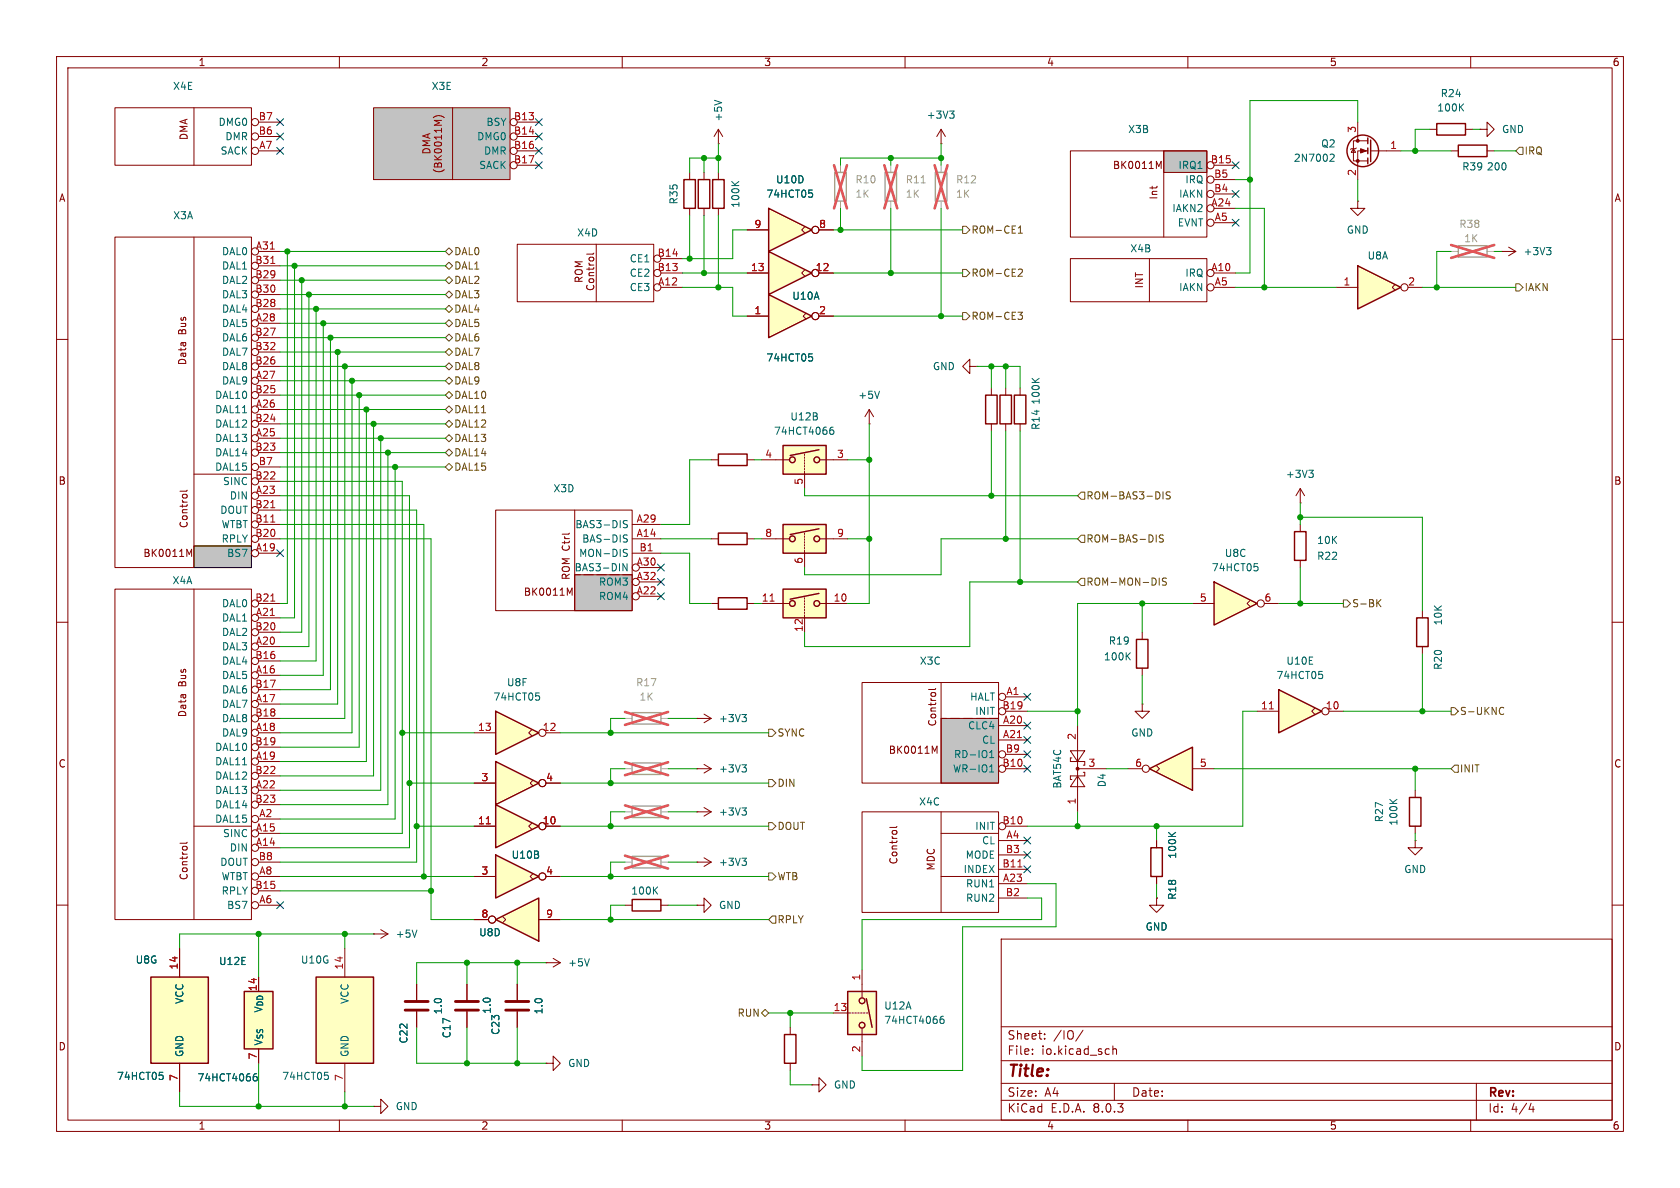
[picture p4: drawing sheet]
<svg xmlns="http://www.w3.org/2000/svg" width="297mm" height="210mm" viewBox="0 0 297 210" stroke-linecap="round" stroke-linejoin="round" font-family="sans-serif">
<defs><g id="words">
<text font-size="2.8" fill="#840000" x="178" y="190.9">Title:</text>
<g font-size="2.1" fill="#840000">
<text x="178" y="184">Sheet:</text>
<text x="186.2" y="184">/IO/</text>
<text x="178" y="186.7">File:</text>
<text x="184.1" y="186.7">io.kicad_sch</text>
<text x="178" y="196.9">KiCad</text>
<text x="178" y="194.1">Size:</text>
<text x="184.7" y="194.1">A4</text>
<text x="185.7" y="196.9">E.D.A.</text>
<text x="193.3" y="196.9">8.0.3</text>
<text x="200" y="194.1">Date:</text>
<text x="263" y="194.3">Rev:</text>
<text x="263" y="196.9">Id:</text>
<text x="267.1" y="196.9">4/4</text>
</g>
<g font-size="1.8" fill="#840000">
<text x="35" y="11.9">1</text>
<text x="85" y="11.9">2</text>
<text x="135" y="11.9">3</text>
<text x="185" y="11.9">4</text>
<text x="235" y="11.9">5</text>
<text x="285" y="11.9">6</text>
<text x="33.4" y="24.9" transform="rotate(-90 33.4 24.9)">DMA</text>
<text x="10.3" y="35.9">A</text>
<text x="196.6" y="30.1">BK0011M</text>
<text x="204.8" y="35.4" transform="rotate(-90 204.8 35.4)">Int</text>
<text x="285.3" y="35.9">A</text>
<text x="202.3" y="51.1" transform="rotate(-90 202.3 51.1)">INT</text>
<text x="33.1" y="59.2" transform="rotate(-90 33.1 59.2)">Bus</text>
<text x="33.1" y="64.7" transform="rotate(-90 33.1 64.7)">Data</text>
<text x="10.3" y="85.9">B</text>
<text x="285.3" y="85.9">B</text>
<text x="33.4" y="93.5" transform="rotate(-90 33.4 93.5)">Control</text>
<text x="25.2" y="98.7">BK0011M</text>
<text x="92.5" y="105.5">BK0011M</text>
<text x="100.9" y="102.6" transform="rotate(-90 100.9 102.6)">ROM Ctrl</text>
<text x="33.1" y="121.4" transform="rotate(-90 33.1 121.4)">Bus</text>
<text x="33.1" y="126.9" transform="rotate(-90 33.1 126.9)">Data</text>
<text x="165.7" y="128.5" transform="rotate(-90 165.7 128.5)">Control</text>
<text x="10.3" y="135.9">C</text>
<text x="157" y="133.5">BK0011M</text>
<text x="285.3" y="135.9">C</text>
<text x="33.4" y="155.7" transform="rotate(-90 33.4 155.7)">Control</text>
<text x="158.9" y="152.9" transform="rotate(-90 158.9 152.9)">Control</text>
<text x="165.5" y="154" transform="rotate(-90 165.5 154)">MDC</text>
<text x="10.3" y="185.9">D</text>
<text x="285.3" y="185.9">D</text>
<text x="35" y="199.9">1</text>
<text x="85" y="199.9">2</text>
<text x="135" y="199.9">3</text>
<text x="185" y="199.9">4</text>
<text x="235" y="199.9">5</text>
<text x="285" y="199.9">6</text>
</g>
<g font-size="1.8" fill="#006464">
<text x="30.5" y="16.1">X4E</text>
<text x="76.2" y="16.1">X3E</text>
<text x="254.6" y="17.4">R24</text>
<text x="38.5" y="22.5">DMG0</text>
<text x="85.9" y="22.5">BSY</text>
<text x="127.9" y="21.6" transform="rotate(-90 127.9 21.6)">+5V</text>
<text x="163.7" y="21.2">+3V3</text>
<text x="199.3" y="23.7">X3B</text>
<text x="254" y="19.9">100K</text>
<text x="265.4" y="23.7">GND</text>
<text x="38.9" y="27.5">SACK</text>
<text x="39.7" y="25">DMR</text>
<text x="84.3" y="25">DMG0</text>
<text x="85.5" y="27.5">DMR</text>
<text x="228.6" y="28.8">2N7002</text>
<text x="233.5" y="26.3">Q2</text>
<text x="84.6" y="30.1">SACK</text>
<text x="135.4" y="35.2">74HCT05</text>
<text x="137.1" y="32.6">U10D</text>
<text x="208.2" y="30.1">IRQ1</text>
<text x="208.4" y="35.2">IAKN</text>
<text x="209.4" y="32.6">IRQ</text>
<text x="258.4" y="30.3">R39</text>
<text x="262.8" y="30.3">200</text>
<text x="30.5" y="39">X3A</text>
<text x="120" y="36.2" transform="rotate(-90 120 36.2)">R35</text>
<text x="130.9" y="36.8" transform="rotate(-90 130.9 36.8)">100K</text>
<text x="207.1" y="37.7">IAKN2</text>
<text x="208.1" y="40.2">EVNT</text>
<text x="238" y="41.5">GND</text>
<text x="39.1" y="45.3">DAL0</text>
<text x="39.1" y="47.9">DAL1</text>
<text x="101.9" y="42">X4D</text>
<text x="111.2" y="46.6">CE1</text>
<text x="199.7" y="44.8">X4B</text>
<text x="241.7" y="46.1">U8A</text>
<text x="269.3" y="45.3">+3V3</text>
<text x="39.1" y="50.4">DAL2</text>
<text x="39.1" y="52.9">DAL3</text>
<text x="111.2" y="51.7">CE3</text>
<text x="111.2" y="49.1">CE2</text>
<text x="140" y="53.2">U10A</text>
<text x="208.4" y="51.7">IAKN</text>
<text x="209.4" y="49.1">IRQ</text>
<text x="39.1" y="58">DAL5</text>
<text x="39.1" y="55.5">DAL4</text>
<text x="39.1" y="65.6">DAL8</text>
<text x="39.1" y="60.6">DAL6</text>
<text x="39.1" y="63.1">DAL7</text>
<text x="135.4" y="64.1">74HCT05</text>
<text x="164.8" y="65.6">GND</text>
<text x="37.9" y="70.7">DAL10</text>
<text x="39.1" y="68.2">DAL9</text>
<text x="151.6" y="70.7">+5V</text>
<text x="184" y="71.6" transform="rotate(-90 184 71.6)">100K</text>
<text x="37.9" y="73.3">DAL11</text>
<text x="37.9" y="75.8">DAL12</text>
<text x="136.7" y="77.1">74HCT4066</text>
<text x="139.6" y="74.5">U12B</text>
<text x="184" y="76.1" transform="rotate(-90 184 76.1)">R14</text>
<text x="37.9" y="78.3">DAL13</text>
<text x="37.9" y="80.9">DAL14</text>
<text x="37.9" y="83.4">DAL15</text>
<text x="39.3" y="86">SINC</text>
<text x="40.5" y="88.5">DIN</text>
<text x="97.7" y="87.2">X3D</text>
<text x="227.2" y="84.7">+3V3</text>
<text x="38.8" y="91">DOUT</text>
<text x="39.1" y="93.6">WTBT</text>
<text x="101.6" y="93.6">BAS3-DIS</text>
<text x="39.1" y="96.1">RPLY</text>
<text x="40" y="98.7">BS7</text>
<text x="101.5" y="101.2">BAS3-DIN</text>
<text x="102.3" y="98.7">MON-DIS</text>
<text x="102.8" y="96.1">BAS-DIS</text>
<text x="214.1" y="101.2">74HCT05</text>
<text x="216.4" y="98.7">U8C</text>
<text x="232.7" y="99.2">R22</text>
<text x="232.7" y="96.4">10K</text>
<text x="30.4" y="103.5">X4A</text>
<text x="39.1" y="107.5">DAL0</text>
<text x="105.8" y="106.3">ROM4</text>
<text x="105.8" y="103.7">ROM3</text>
<text x="39.1" y="110.1">DAL1</text>
<text x="39.1" y="112.6">DAL2</text>
<text x="255.1" y="110.7" transform="rotate(-90 255.1 110.7)">10K</text>
<text x="39.1" y="115.2">DAL3</text>
<text x="39.1" y="117.7">DAL4</text>
<text x="162.5" y="117.7">X3C</text>
<text x="195.1" y="116.9">100K</text>
<text x="195.9" y="114.1">R19</text>
<text x="227.3" y="117.7">U10E</text>
<text x="255.1" y="118.5" transform="rotate(-90 255.1 118.5)">R20</text>
<text x="39.1" y="120.2">DAL5</text>
<text x="39.1" y="125.3">DAL7</text>
<text x="39.1" y="122.8">DAL6</text>
<text x="87.1" y="124.1">74HCT05</text>
<text x="89.5" y="121.5">U8F</text>
<text x="171.4" y="124.1">HALT</text>
<text x="225.6" y="120.2">74HCT05</text>
<text x="39.1" y="130.4">DAL9</text>
<text x="39.1" y="127.9">DAL8</text>
<text x="127" y="127.9">+3V3</text>
<text x="171" y="129.1">CLC4</text>
<text x="172.3" y="126.6">INIT</text>
<text x="173.5" y="131.7">CL</text>
<text x="199.9" y="130.4">GND</text>
<text x="37.9" y="135.5">DAL11</text>
<text x="37.9" y="132.9">DAL10</text>
<text x="127" y="136.8">+3V3</text>
<text x="168.4" y="136.8">WR-IO1</text>
<text x="168.6" y="134.2">RD-IO1</text>
<text x="37.9" y="140.6">DAL13</text>
<text x="37.9" y="138">DAL12</text>
<text x="37.9" y="143.1">DAL14</text>
<text x="162.4" y="142.6">X4C</text>
<text x="187.8" y="139.5" transform="rotate(-90 187.8 139.5)">BAT54C</text>
<text x="195.7" y="139.3" transform="rotate(-90 195.7 139.3)">D4</text>
<text x="37.9" y="145.6">DAL15</text>
<text x="39.3" y="148.2">SINC</text>
<text x="127" y="144.4">+3V3</text>
<text x="172.3" y="146.9">INIT</text>
<text x="173.5" y="149.5">CL</text>
<text x="244.7" y="145.5" transform="rotate(-90 244.7 145.5)">R27</text>
<text x="247.2" y="146.1" transform="rotate(-90 247.2 146.1)">100K</text>
<text x="38.8" y="153.3">DOUT</text>
<text x="39.1" y="155.8">WTBT</text>
<text x="40.5" y="150.7">DIN</text>
<text x="90.4" y="152">U10B</text>
<text x="127" y="153.3">+3V3</text>
<text x="170.3" y="154.5">INDEX</text>
<text x="170.6" y="152">MODE</text>
<text x="208.1" y="151.9" transform="rotate(-90 208.1 151.9)">100K</text>
<text x="248.2" y="154.5">GND</text>
<text x="39.1" y="158.3">RPLY</text>
<text x="40" y="160.9">BS7</text>
<text x="111.5" y="158.3">100K</text>
<text x="127" y="160.9">GND</text>
<text x="170.7" y="157.1">RUN1</text>
<text x="170.7" y="159.6">RUN2</text>
<text x="208.1" y="159.2" transform="rotate(-90 208.1 159.2)">R18</text>
<text x="69.9" y="166">+5V</text>
<text x="84.6" y="165.7">U8D</text>
<text x="202.4" y="164.7">GND</text>
<text x="23.9" y="170.5">U8G</text>
<text x="38.6" y="170.8">U12E</text>
<text x="53.1" y="170.5">U10G</text>
<text x="100.3" y="171">+5V</text>
<text x="32.6" y="177.6" transform="rotate(-90 32.6 177.6)">VCC</text>
<text x="61.8" y="177.6" transform="rotate(-90 61.8 177.6)">VCC</text>
<text x="78.3" y="179.4" transform="rotate(-90 78.3 179.4)">1.0</text>
<text x="87" y="179.3" transform="rotate(-90 87 179.3)">1.0</text>
<text x="96.1" y="179.4" transform="rotate(-90 96.1 179.4)">1.0</text>
<text x="156.2" y="178.7">U12A</text>
<text x="46.6" y="184.9" transform="rotate(-90 46.6 184.9)">V_{SS}V_{DD}</text>
<text x="72.2" y="184.6" transform="rotate(-90 72.2 184.6)">C22</text>
<text x="79.9" y="183.6" transform="rotate(-90 79.9 183.6)">C17</text>
<text x="88.5" y="183" transform="rotate(-90 88.5 183)">C23</text>
<text x="156.2" y="181.2">74HCT4066</text>
<text x="20.6" y="191.1">74HCT05</text>
<text x="32.6" y="186.9" transform="rotate(-90 32.6 186.9)">GND</text>
<text x="34.8" y="191.4">74HCT4066</text>
<text x="49.8" y="191.1">74HCT05</text>
<text x="61.8" y="186.9" transform="rotate(-90 61.8 186.9)">GND</text>
<text x="100.3" y="188.8">GND</text>
<text x="69.9" y="196.4">GND</text>
<text x="147.3" y="192.6">GND</text>
</g>
<g font-size="1.8" fill="#a90000">
<text x="45.6" y="23.9">B6</text>
<text x="45.6" y="21.3">B7</text>
<text x="90.8" y="21.3">B13</text>
<text x="90.8" y="23.9">B14</text>
<text x="239.8" y="23.6" transform="rotate(-90 239.8 23.6)">3</text>
<text x="45.7" y="26.4">A7</text>
<text x="90.8" y="26.4">B16</text>
<text x="90.8" y="29">B17</text>
<text x="214" y="29">B15</text>
<text x="245.7" y="26.4">1</text>
<text x="214.6" y="34">B4</text>
<text x="214.6" y="31.5">B5</text>
<text x="239.8" y="31.2" transform="rotate(-90 239.8 31.2)">2</text>
<text x="133.3" y="40.4">9</text>
<text x="144.7" y="40.4">8</text>
<text x="214" y="36.6">A24</text>
<text x="214.6" y="39.1">A5</text>
<text x="45" y="46.7">B31</text>
<text x="45.1" y="44.2">A31</text>
<text x="116.2" y="45.5">B14</text>
<text x="45" y="49.3">B29</text>
<text x="45" y="51.8">B30</text>
<text x="116.2" y="48">B13</text>
<text x="116.3" y="50.5">A12</text>
<text x="132.7" y="48">13</text>
<text x="144.1" y="48">12</text>
<text x="214" y="48">A10</text>
<text x="214.6" y="50.5">A5</text>
<text x="237.4" y="50.5">1</text>
<text x="248.8" y="50.5">2</text>
<text x="45" y="59.4">B27</text>
<text x="45" y="54.4">B28</text>
<text x="45.1" y="56.9">A28</text>
<text x="133.3" y="55.6">1</text>
<text x="144.7" y="55.6">2</text>
<text x="45" y="64.5">B26</text>
<text x="45" y="62">B32</text>
<text x="45" y="69.6">B25</text>
<text x="45.1" y="67.1">A27</text>
<text x="45" y="74.7">B24</text>
<text x="45.1" y="77.2">A25</text>
<text x="45.1" y="72.1">A26</text>
<text x="45" y="79.8">B23</text>
<text x="45.6" y="82.3">B7</text>
<text x="135.2" y="81">4</text>
<text x="147.9" y="81">3</text>
<text x="45" y="89.9">B21</text>
<text x="45" y="84.8">B22</text>
<text x="45.1" y="87.4">A23</text>
<text x="142" y="85.8" transform="rotate(-90 142 85.8)">5</text>
<text x="45" y="92.5">B11</text>
<text x="45" y="95">B20</text>
<text x="112.4" y="95">A14</text>
<text x="112.4" y="92.5">A29</text>
<text x="135.2" y="95">8</text>
<text x="147.9" y="95">9</text>
<text x="45.1" y="97.5">A19</text>
<text x="112.4" y="100.1">A30</text>
<text x="113" y="97.5">B1</text>
<text x="142" y="99.8" transform="rotate(-90 142 99.8)">6</text>
<text x="45" y="106.4">B21</text>
<text x="112.4" y="105.2">A22</text>
<text x="112.4" y="102.6">A32</text>
<text x="134.6" y="106.4">11</text>
<text x="147.3" y="106.4">10</text>
<text x="212" y="106.4">5</text>
<text x="223.4" y="106.4">6</text>
<text x="45" y="111.5">B20</text>
<text x="45.1" y="109">A21</text>
<text x="142" y="111.8" transform="rotate(-90 142 111.8)">12</text>
<text x="45" y="116.6">B16</text>
<text x="45.1" y="119.1">A16</text>
<text x="45.1" y="114">A20</text>
<text x="45" y="121.7">B17</text>
<text x="45.1" y="124.2">A17</text>
<text x="177.1" y="125.5">B19</text>
<text x="177.8" y="122.9">A1</text>
<text x="222.8" y="125.5">11</text>
<text x="234.3" y="125.5">10</text>
<text x="45" y="126.7">B18</text>
<text x="45" y="131.8">B19</text>
<text x="45.1" y="129.3">A18</text>
<text x="84.4" y="129.3">13</text>
<text x="95.8" y="129.3">12</text>
<text x="177.2" y="128">A20</text>
<text x="177.2" y="130.6">A21</text>
<text x="190.2" y="130.9" transform="rotate(-90 190.2 130.9)">2</text>
<text x="45" y="136.9">B22</text>
<text x="45.1" y="134.4">A19</text>
<text x="177.1" y="135.6">B10</text>
<text x="177.7" y="133.1">B9</text>
<text x="192.3" y="135.6">3</text>
<text x="200.6" y="135.6">6</text>
<text x="212" y="135.6">5</text>
<text x="45" y="142">B23</text>
<text x="45.1" y="139.4">A22</text>
<text x="85" y="138.2">3</text>
<text x="96.4" y="138.2">4</text>
<text x="190.2" y="142.3" transform="rotate(-90 190.2 142.3)">1</text>
<text x="45.1" y="149.6">A14</text>
<text x="45.1" y="147.1">A15</text>
<text x="45.7" y="144.5">A2</text>
<text x="84.4" y="145.8">11</text>
<text x="95.8" y="145.8">10</text>
<text x="177.1" y="145.8">B10</text>
<text x="177.8" y="148.3">A4</text>
<text x="45.6" y="152.1">B8</text>
<text x="45.7" y="154.7">A8</text>
<text x="85" y="154.7">3</text>
<text x="96.4" y="154.7">4</text>
<text x="177.1" y="153.4">B11</text>
<text x="177.2" y="156">A23</text>
<text x="177.7" y="150.9">B3</text>
<text x="45" y="157.2">B15</text>
<text x="45.7" y="159.8">A6</text>
<text x="177.7" y="158.5">B2</text>
<text x="85" y="162.3">8</text>
<text x="96.4" y="162.3">9</text>
<text x="31.5" y="171.5" transform="rotate(-90 31.5 171.5)">14</text>
<text x="60.7" y="171.5" transform="rotate(-90 60.7 171.5)">14</text>
<text x="152.1" y="173.4" transform="rotate(-90 152.1 173.4)">1</text>
<text x="45.5" y="175.3" transform="rotate(-90 45.5 175.3)">14</text>
<text x="147.3" y="178.8">13</text>
<text x="31.5" y="191.2" transform="rotate(-90 31.5 191.2)">7</text>
<text x="45.5" y="187.4" transform="rotate(-90 45.5 187.4)">7</text>
<text x="60.7" y="191.2" transform="rotate(-90 60.7 191.2)">7</text>
<text x="152.1" y="186.1" transform="rotate(-90 152.1 186.1)">2</text>
</g>
<g font-size="1.8" fill="#725600">
<text x="269.4" y="27.5">IRQ</text>
<text x="171.6" y="41.5">ROM-CE1</text>
<text x="80.2" y="47.9">DAL1</text>
<text x="80.2" y="45.3">DAL0</text>
<text x="80.2" y="52.9">DAL3</text>
<text x="80.2" y="50.4">DAL2</text>
<text x="171.6" y="49.1">ROM-CE2</text>
<text x="269.4" y="51.7">IAKN</text>
<text x="80.2" y="55.5">DAL4</text>
<text x="80.2" y="58">DAL5</text>
<text x="171.6" y="56.7">ROM-CE3</text>
<text x="80.2" y="60.6">DAL6</text>
<text x="80.2" y="65.6">DAL8</text>
<text x="80.2" y="63.1">DAL7</text>
<text x="80.2" y="68.2">DAL9</text>
<text x="80.2" y="70.7">DAL10</text>
<text x="80.2" y="73.3">DAL11</text>
<text x="80.2" y="75.8">DAL12</text>
<text x="80.2" y="78.3">DAL13</text>
<text x="80.2" y="83.4">DAL15</text>
<text x="80.2" y="80.9">DAL14</text>
<text x="192" y="88.5">ROM-BAS3-DIS</text>
<text x="192" y="96.1">ROM-BAS-DIS</text>
<text x="192" y="103.7">ROM-MON-DIS</text>
<text x="239" y="107.5">S-BK</text>
<text x="137.4" y="130.4">SYNC</text>
<text x="258" y="126.6">S-UKNC</text>
<text x="258" y="136.8">INIT</text>
<text x="137.4" y="139.3">DIN</text>
<text x="137.4" y="146.9">DOUT</text>
<text x="137.4" y="155.8">WTB</text>
<text x="137.4" y="163.4">RPLY</text>
<text x="130.3" y="179.9">RUN</text>
</g>
<g font-size="1.8" fill="#989898">
<text x="151.1" y="35.2">1K</text>
<text x="151.1" y="32.6">R10</text>
<text x="160" y="35.2">1K</text>
<text x="160" y="32.6">R11</text>
<text x="168.9" y="35.2">1K</text>
<text x="168.9" y="32.6">R12</text>
<text x="257.9" y="40.5">R38</text>
<text x="258.8" y="43">1K</text>
<text x="112.4" y="121.5">R17</text>
<text x="113" y="124.1">1K</text>
</g>
</g></defs>
<g fill="none" stroke="#840000" stroke-width=".18">
<path d="M10 10h277v190h-277zM12 12h273v186h-273zM60 10v2M110 10v2M160 10v2M210 10v2M260 10v2M10 60h2M285 60h2M10 110h2M285 110h2M10 160h2"/>
<path d="M285 160h2M177 166h108v32h-108zM60 198v2M110 198v2M160 198v2M177 194.5h108M177 191.5h108M177 187.5h108M177 181.5h108M182.5 186.3v.1M182.5 185.5v.1M184.7 183.6v.1"/>
<path d="M184.7 182.8v.1M191.5 182.1l-1.3 2M196.7 184.9v1.5M196.7 185.5l.3-.1 .3 .1 .1 .9M197 191.5v3M210 198v2M260 198v2M261 191.5v6.5M270.7 195l-.4 1.1h.9M271 195.6v1"/>
</g>
<path d="M26.7 172.7h10.1v15.3h-10.1z" fill="#ffffc2"/>
<path d="M26.7 172.7h10.1v15.3h-10.1z" fill="none" stroke="#840000" stroke-width=".25"/>
<path d="M31.7 167.6v5.1M31.7 188v5" fill="none" stroke="#840000" stroke-width=".18"/>
<path d="M28.2 189.6h.6M28.6 190l.2 .3v.3l-.2 .2" fill="none" stroke="#006464" stroke-width=".18"/>
<path d="M43.2 175.3h5.1v10.1h-5.1z" fill="#ffffc2"/>
<g fill="none" stroke="#840000" stroke-width=".25">
<path d="M241.8 24.4v1M241.8 26.2v1M241.8 27.9v1.1M242.3 24.8v3.8M254 21.8h5.1v2.1h-5.1zM43.2 175.3h5.1v10.1h-5.1zM138.7 182.9h2v5.1h-2z"/>
<circle cx="240.9" cy="26.7" r="2.79"/>
</g>
<g fill="none" stroke="#840000" stroke-width=".18">
<path d="M239.3 26.3l.3 .6h-.7zM239.8 26.2l-.2 .1h-.7l-.1 .1M240 21.6v3.3M241.8 26.7h-1.8v5.1M241.8 24.9h-2.5v3.5h2.5M242.3 26.7h5.3M252.7 22.9h1.3M259.1 22.9h1.2M261.6 22.9h1.3v-1.3l1.3 1.3-1.3 1.2v-1.2M261.6 22.9h.1M20.3 104.1h24.1v58.5h-24.1zM34.3 104.1v58.5"/>
<path d="M45.7 119.4h3.8M45.7 114.3h3.8M45.7 109.2h3.8M45.7 116.8h3.8M45.7 111.8h3.8M45.7 106.7h3.8M45.7 124.5h3.8M45.7 129.5h3.8M45.7 134.6h3.8M45.7 139.7h3.8M45.7 121.9h3.8M45.7 127h3.8"/>
<path d="M45.7 132.1h3.8M45.7 137.2h3.8M33.1 148.9l-.2 .2h-1.1M34.3 146.1h10.1M45.7 149.9h3.8M45.7 147.3h3.8M45.7 144.8h3.8M45.7 154.9h3.8M45.7 157.5h3.8M45.7 142.2h3.8M45.7 152.4h3.8M123.2 143.5h.1"/>
<path d="M123.2 143.5h2.5M124.5 142.7l1.2 .8M125.7 143.5l-1.2 .8M45.7 160h3.8M45.7 185.4v2.6M139.7 181.6v1.3M139.7 188v1.2M143.5 191.8h1.3v-1.3l1.2 1.3-1.2 1.2v-1.2M143.5 191.8h.1"/>
<circle cx="45.1" cy="116.8" r=".63"/>
<circle cx="45.1" cy="109.2" r=".63"/>
<circle cx="45.1" cy="119.4" r=".63"/>
<circle cx="45.1" cy="111.8" r=".63"/>
<circle cx="45.1" cy="114.3" r=".63"/>
<circle cx="45.1" cy="106.7" r=".63"/>
<circle cx="45.1" cy="124.5" r=".63"/>
<circle cx="45.1" cy="121.9" r=".63"/>
<circle cx="45.1" cy="127" r=".63"/>
<circle cx="45.1" cy="139.7" r=".63"/>
<circle cx="45.1" cy="129.5" r=".63"/>
<circle cx="45.1" cy="137.2" r=".63"/>
<circle cx="45.1" cy="134.6" r=".63"/>
<circle cx="45.1" cy="132.1" r=".63"/>
<circle cx="45.1" cy="152.4" r=".63"/>
<circle cx="45.1" cy="157.5" r=".63"/>
<circle cx="45.1" cy="142.2" r=".63"/>
<circle cx="45.1" cy="149.9" r=".63"/>
<circle cx="45.1" cy="144.8" r=".63"/>
<circle cx="45.1" cy="154.9" r=".63"/>
<circle cx="45.1" cy="147.3" r=".63"/>
<circle cx="45.1" cy="160" r=".63"/>
</g>
<path d="M258.2 18.9l.5 .7M258.7 18.4l-.7 .7M235.3 27.2l.4 .1 .2 .3-.8 .9h.8M131.2 142.8h.7l-.4 .5M131.7 143.3l.2 .2v.3l-.2 .3M44.9 190.4l.4-.1 .2 .2-.1 .5h-.5M45.4 189.8l-.4 .1-.2 .2" fill="none" stroke="#006464" stroke-width=".18"/>
<g fill="#840000" stroke="#840000" stroke-width=".18">
<path d="M240.5 26.3l1.1 .4-1.1 .4z"/>
<circle cx="240" cy="28.4" r=".25"/>
<circle cx="240" cy="24.9" r=".25"/>
</g>
<path d="M47.9 106.3h.7" fill="none" stroke="#a90000" stroke-width=".18"/>
<path d="M87.6 162.6l7.6-3.8v7.6z" fill="#ffffc2"/>
<path d="M87.6 162.6l7.6-3.8v7.6z" fill="none" stroke="#840000" stroke-width=".25"/>
<g fill="none" stroke="#840000" stroke-width=".18">
<path d="M83.8 162.6h2.6M88.9 162.1l.5 .5-.5 .5M95.2 162.6h3.9"/>
<circle cx="87" cy="162.6" r=".63"/>
</g>
<path d="M87.6 151.1l7.6 3.8-7.6 3.9z" fill="#ffffc2"/>
<path d="M87.6 151.1l7.6 3.8-7.6 3.9z" fill="none" stroke="#840000" stroke-width=".25"/>
<g fill="none" stroke="#840000" stroke-width=".18">
<path d="M83.8 154.9h3.8M94.2 154.4l-.5 .5 .5 .5M96.5 154.9h2.6"/>
<circle cx="95.9" cy="154.9" r=".63"/>
</g>
<path d="M101.6 101.6h10.2v6.4h-10.2z" fill="#c2c2c2"/>
<g fill="none" stroke="#840000" stroke-width=".18">
<path d="M256.5 26.7h1.3M262.9 26.7h1.3M91.4 43.2h24.2v10.1h-24.2zM101.7 47.9a.81 .81 0 0 1 1.2 .1 .43 .43 0 0 1-.4 .5h-.4a.42 .42 0 0 1-.4-.2 .42 .42 0 0 1 0-.4zM102.3 49.7v-.6l-.2-.1-.3 .1-.1 .6h1.2M102.9 49l-.6 .4M102.9 46.3h-1.2l.9 .4-.9 .4h1.2M103.8 50.4a.6 .6 0 0 0 .5 .9 .6 .6 0 0 0 .7-.6l-.1-.3M104.1 46.5l.3 .4M104.1 47.3v.5M104.1 48.7h.9M104.1 46.9h.9"/>
<path d="M104.2 45.6l.5-.1 .2 .1 .1 .3-.3 .2h-.3l-.3-.2zM104.3 49.3h.6l.1 .2-.1 .3-.2 .1h-.4l-.2-.2zM105 47.3l-.2 .3h-1.1M105 48.2h-.8l-.1 .4 .2 .1M105 44.7l-.2 .2h-1.1M105.4 43.2v10.1M116.8 50.8h3.8M116.8 48.3h3.8M116.8 45.7h3.8M87.6 90.2h24.2v17.8h-24.2zM101.6 90.2v17.8M111.8 95.3h5"/>
<path d="M111.8 92.7h5M111.8 97.8h5M100.7 104.9l.4-.9v1.2M101.6 101.6h10.2v6.4h-10.2zM113 105.4h3.8M113 100.3h3.8M113 102.9h3.8M123.2 127h.1M123.2 127h2.5M124.5 126.2l1.2 .8M125.7 127l-1.2 .8"/>
<circle cx="116.2" cy="45.7" r=".63"/>
<circle cx="116.2" cy="50.8" r=".63"/>
<circle cx="116.2" cy="48.3" r=".63"/>
<circle cx="112.4" cy="102.9" r=".63"/>
<circle cx="112.4" cy="105.4" r=".63"/>
<circle cx="112.4" cy="100.3" r=".63"/>
</g>
<path d="M111.8 101.6h-10.2" fill="none" stroke="#840000" stroke-width=".18" stroke-dasharray="1.7 .6"/>
<path d="M110.1 99.6l.7 1.3v-1.3M110.2 92.4l.7 .5-.2 .4-.5-.1M110.4 95.2l.4 .1 .1 .3-.2 .2h-.3M110.4 97.7l.4 .1 .1 .3-.2 .3h-.3M110.4 94.6h.5M110.4 97.1l.5 .1M110.9 92.1l-.5-.1-.2 .3M131.2 126.3h.7l-.4 .5M131.7 126.8l.2 .2v.3l-.2 .3" fill="none" stroke="#006464" stroke-width=".18"/>
<path d="M111.8 126h5v2h-5z" fill="none" stroke="#a1a1a1" stroke-width=".25"/>
<path d="M110.5 127h1.3M116.8 127h1.3" fill="none" stroke="#a1a1a1" stroke-width=".18"/>
<path d="M110.5 125.9l7.6 2.2M118.1 125.9l-7.6 2.2" fill="none" stroke="#e65255" stroke-width=".46"/>
<path d="M257.8 25.7h5.1v2h-5.1z" fill="none" stroke="#840000" stroke-width=".25"/>
<path d="M205.7 26.7h7.7v3.8h-7.7z" fill="#c2c2c2"/>
<g fill="none" stroke="#840000" stroke-width=".18">
<path d="M121.9 30.5v1.3M121.9 36.8v1.3M124.5 30.5v1.3M124.5 36.8v1.3M189.2 26.7h24.2v15.2h-24.2zM204.9 29.4l.4-.9v1.3M205.7 26.7h7.7v3.8h-7.7zM205.7 26.7v15.2M214.6 36.8h3.8M214.6 39.4h3.8M214.6 29.2h3.8M214.6 34.3h3.8"/>
<path d="M214.6 31.8h3.8M189.2 45.7h24.2v7.6h-24.2zM203.2 45.7v7.6M214.6 48.3h3.8M214.6 50.8h3.8M91.4 174v2.8M91.4 178.8v2.8M96.5 170.2h.1M96.5 170.2h2.6M97.8 169.4l1.3 .8M99.1 170.2l-1.3 .7M110.5 160h1.3"/>
<path d="M116.8 160h1.3M123.2 160h1.3v-1.2l1.2 1.2-1.2 1.3v-1.3M123.2 160h.1M96.5 188h1.3v-1.3l1.3 1.3-1.3 1.2v-1.2M96.5 188h.1"/>
<circle cx="214" cy="29.2" r=".63"/>
<circle cx="214" cy="34.3" r=".63"/>
<circle cx="214" cy="31.7" r=".63"/>
<circle cx="214" cy="36.8" r=".63"/>
<circle cx="214" cy="39.4" r=".63"/>
<circle cx="214" cy="50.8" r=".63"/>
<circle cx="214" cy="48.3" r=".63"/>
</g>
<path d="M120.9 31.8h2v5h-2zM123.4 31.8h2.1v5h-2.1zM111.8 159h5v2h-5z" fill="none" stroke="#840000" stroke-width=".25"/>
<path d="M89.4 177h4.1M89.4 178.6h4.1" fill="none" stroke="#840000" stroke-width=".51"/>
<path d="M115.7 157.3l.6 .8M116.3 156.8l-.8 .7M104.2 169.5l-.4 1.3" fill="none" stroke="#006464" stroke-width=".18"/>
<path d="M111.8 142.5h5v2h-5z" fill="none" stroke="#a1a1a1" stroke-width=".25"/>
<path d="M110.5 143.5h1.3M116.8 143.5h1.3" fill="none" stroke="#a1a1a1" stroke-width=".18"/>
<path d="M110.5 142.4l7.6 2.3M118.1 142.4l-7.6 2.3" fill="none" stroke="#e65255" stroke-width=".46"/>
<path d="M87.6 142.2l7.6 3.9-7.6 3.8z" fill="#ffffc2"/>
<path d="M87.6 142.2l7.6 3.9-7.6 3.8z" fill="none" stroke="#840000" stroke-width=".25"/>
<g fill="none" stroke="#840000" stroke-width=".18">
<path d="M20.3 19.1h24.1v10.1h-24.1zM34.3 19.1v10.1M45.7 26.7h3.8M45.7 24.1h3.8M45.7 21.6h3.8M83.8 146.1h3.8M94 145.5l-.5 .6 .5 .5M96.5 146.1h2.6"/>
<circle cx="45.1" cy="21.6" r=".63"/>
<circle cx="45.1" cy="26.7" r=".63"/>
<circle cx="45.1" cy="24.1" r=".63"/>
<circle cx="95.9" cy="146" r=".63"/>
</g>
<path d="M86 145.6h.7" fill="none" stroke="#a90000" stroke-width=".18"/>
<path d="M87.6 134.6l7.6 3.8-7.6 3.8z" fill="#ffffc2"/>
<path d="M87.6 134.6l7.6 3.8-7.6 3.8z" fill="none" stroke="#840000" stroke-width=".25"/>
<g fill="none" stroke="#840000" stroke-width=".18">
<path d="M83.8 138.4h3.8M94.2 137.9l-.5 .5 .5 .5M96.5 138.4h2.6"/>
<circle cx="95.9" cy="138.4" r=".63"/>
</g>
<path d="M87.6 125.7l7.6 3.8-7.6 3.9z" fill="#ffffc2"/>
<path d="M87.6 125.7l7.6 3.8-7.6 3.9z" fill="none" stroke="#840000" stroke-width=".25"/>
<g fill="none" stroke="#840000" stroke-width=".18">
<path d="M127 25.4h.1M127 22.9l-.8 1.2M127 22.9v2.5M127 22.9l.8 1.2M83.8 129.5h3.8M94 129l-.5 .5 .5 .5M96.5 129.5h2.6"/>
<circle cx="95.9" cy="129.5" r=".63"/>
</g>
<path d="M126.3 17.7l1.3 .5M94.7 122.5h.6M95.2 123l.2 .2v.3l-.2 .3" fill="none" stroke="#006464" stroke-width=".18"/>
<path d="M138.4 92.7h7.6v5.1h-7.6z" fill="#ffffc2"/>
<g fill="none" stroke="#840000" stroke-width=".25">
<path d="M138.4 92.7h7.6v5.1h-7.6zM144.8 93.5l-5.1 1"/>
<circle cx="140.1" cy="95.3" r=".51"/>
<circle cx="144.4" cy="95.3" r=".51"/>
</g>
<path d="M134.6 95.3h4.8M142.2 94.2v.3M142.2 94.7v.3M142.2 95.3v.2M142.2 95.8v.2M142.2 96.3v.2M142.2 96.8v.2M142.2 97.3v3M145 95.3h4.9" fill="none" stroke="#840000" stroke-width=".18"/>
<path d="M66 19.1h24.2v12.7h-24.2z" fill="#c2c2c2"/>
<g fill="none" stroke="#840000" stroke-width=".18">
<path d="M66 19.1h24.2v12.7h-24.2zM80 19.1v12.7M74.9 26.4a.66 .66 0 0 1 .8-.1 .66 .66 0 0 1 .3 .7h-1.3zM75.6 23.7v.6M76 24.9h-1.3l.9 .4-.9 .4h1.3M76 23.6l-1.3 .4 1.3 .5M76.6 30a1.46 1.46 0 0 0 1.9 0M76.6 20.8a1.46 1.46 0 0 1 1.9 0M76.8 28.2h1.3M76.8 27.5l.7 .7M76.8 26.5a.75 .75 0 0 1 1.3 .2 .72 .72 0 0 1-1.3-.1zM76.9 28.9l.2-.1 .3 .3 .2-.3h.3l.2 .7h-1.3z"/>
<path d="M76.9 25.2a.69 .69 0 0 1 1.2 .3 .72 .72 0 0 1-1.3-.1zM77.4 29.1v.4M78.1 22.7v.7M78.1 23.9v.7M78.1 27.5l-.8 .6M78.1 24.3h-1.3l.3 .3M78.1 23h-1.3l.3 .4M78.1 21.3h-1.3l.9 .4-.9 .4h1.3M91.4 21.6h3.8M91.4 24.1h3.8M91.4 26.7h3.8M91.4 29.2h3.8"/>
<path d="M265.4 44.5h.1M265.4 44.5h2.6M266.7 43.7l1.3 .8M268 44.5l-1.3 .7M189.2 132.7h2.6l-1.3 1.9zM189.5 134h-.3v.6h2.6v.7h-.3M190.5 137.2l1.3 1.9h-2.6zM190.5 128.3v15.2M190.5 135.9h5.1M191.5 136.5h.3v.7h-2.6v.6h.3M152.4 143.5h24.1v17.8h-24.1zM158.6 146.1l-.2 .2h-1.1"/>
<path d="M166.4 143.5v17.8M166.4 154.9h10.1M166.4 147.3h10.1M176.5 156.2h5.1M176.5 148.6h5.1M176.5 153.7h5.1M176.5 158.8h5.1M176.5 151.1h5.1M177.8 146.1h3.8"/>
<circle cx="90.8" cy="26.7" r=".63"/>
<circle cx="90.8" cy="29.2" r=".63"/>
<circle cx="90.8" cy="21.6" r=".63"/>
<circle cx="90.8" cy="24.1" r=".63"/>
<circle cx="177.2" cy="146" r=".63"/>
</g>
<path d="M257.8 43.4h5.1v2.1h-5.1z" fill="none" stroke="#a1a1a1" stroke-width=".25"/>
<path d="M256.5 44.5h1.3M262.9 44.5h1.3" fill="none" stroke="#a1a1a1" stroke-width=".18"/>
<path d="M256.5 43.3l7.7 2.3M264.2 43.3l-7.7 2.3" fill="none" stroke="#e65255" stroke-width=".46"/>
<path d="M273.4 43.8h.8l-.4 .4M273.9 44.2l.3 .3v.3l-.3 .2" fill="none" stroke="#006464" stroke-width=".18"/>
<circle cx="190.5" cy="135.9" r=".25" fill="#840000" stroke="#840000" stroke-width=".18"/>
<path d="M179.9 153.3h.8" fill="none" stroke="#a90000" stroke-width=".18"/>
<path d="M166.4 127h10.1v11.4h-10.1z" fill="#c2c2c2"/>
<g fill="none" stroke="#840000" stroke-width=".18">
<path d="M152.4 120.7h24.1v17.7h-24.1zM165.2 132.8l.5-.9v1.3M165.4 121.7l-.2 .2h-1M166.4 127h10.1v11.4h-10.1zM166.4 120.7v17.7M176.5 128.3h5.1M176.5 130.8h5.1M177.8 123.2h3.8M177.8 135.9h3.8M177.8 125.7h3.8M177.8 133.4h3.8"/>
<circle cx="177.2" cy="125.7" r=".63"/>
<circle cx="177.2" cy="123.2" r=".63"/>
<circle cx="177.2" cy="133.3" r=".63"/>
<circle cx="177.2" cy="135.9" r=".63"/>
</g>
<path d="M176.5 127h-10.1" fill="none" stroke="#840000" stroke-width=".18" stroke-dasharray="1.7 .6"/>
<path d="M175 136.5h.7M175 133l.3-.3v1.2M175 135.6l.3-.4v1.3M175 133.9h.7" fill="none" stroke="#006464" stroke-width=".18"/>
<path d="M149.9 175.3h5v7.6h-5z" fill="#ffffc2"/>
<g fill="none" stroke="#840000" stroke-width=".25">
<path d="M179.3 69.9h2.1v5h-2.1zM149.9 175.3h5v7.6h-5zM153.2 176.5l1 5.1"/>
<circle cx="152.4" cy="176.9" r=".51"/>
<circle cx="152.4" cy="181.2" r=".51"/>
</g>
<path d="M180.3 68.6v1.3M180.3 74.9v1.3M147.3 179.1h3.1M150.6 179.1h.3M151.1 179.1h.3M151.6 179.1h.3M152.1 179.1h.3M152.4 171.5v4.8M152.7 179.1h.2M153.2 179.1h.2M152.4 181.9v4.8" fill="none" stroke="#840000" stroke-width=".18"/>
<path d="M182.4 66.9l.8 .7M183.7 66.9l-.7 .5M166.8 179.6l-.4 .1-.2 .3M166.3 180.2l.4-.1 .2 .3-.1 .5h-.5" fill="none" stroke="#006464" stroke-width=".18"/>
<path d="M34.3 96.5h10.1v3.8h-10.1z" fill="#c2c2c2"/>
<g fill="none" stroke="#840000" stroke-width=".18">
<path d="M20.3 41.9h24.1v58.4h-24.1zM34.3 41.9v58.4M45.7 57.2h3.8M45.7 44.5h3.8M45.7 59.7h3.8M45.7 54.6h3.8M45.7 49.5h3.8M45.7 52.1h3.8M45.7 47h3.8M45.7 77.5h3.8M45.7 72.4h3.8M45.7 67.3h3.8"/>
<path d="M45.7 74.9h3.8M45.7 69.9h3.8M45.7 64.8h3.8M45.7 62.2h3.8M153.7 74.9h.1M153.7 72.4l-.8 1.3M153.7 72.4v2.5M153.7 72.4l.7 1.3M171.4 64.8v-1.3l-1.2 1.3 1.2 1.2v-1.2h1.3M172.7 64.8h.1M175.3 68.6v1.3M175.3 74.9v1.3"/>
<path d="M33.1 86.7l-.2 .1h-1.1M33.5 98l.4-.9v1.3M34.3 96.5h10.1M34.3 83.8h10.1M45.7 97.8h3.8M45.7 87.6h3.8M45.7 92.7h3.8M45.7 95.3h3.8M45.7 90.2h3.8M45.7 85.1h3.8M45.7 80h3.8M45.7 82.6h3.8"/>
<path d="M125.7 95.3h1.3M132.1 95.3h1.2M229.9 88.9h.1M229.9 86.4l-.8 1.2M229.9 86.4v2.5M229.9 86.4l.7 1.2M201.9 111.8v1.2M201.9 118.1v1.3M66 195.6h1.3v-1.3l1.3 1.3-1.3 1.3v-1.3M66 195.6h.1"/>
<circle cx="45.1" cy="47" r=".63"/>
<circle cx="45.1" cy="52.1" r=".63"/>
<circle cx="45.1" cy="49.5" r=".63"/>
<circle cx="45.1" cy="59.7" r=".63"/>
<circle cx="45.1" cy="44.4" r=".63"/>
<circle cx="45.1" cy="54.6" r=".63"/>
<circle cx="45.1" cy="57.1" r=".63"/>
<circle cx="45.1" cy="67.3" r=".63"/>
<circle cx="45.1" cy="74.9" r=".63"/>
<circle cx="45.1" cy="62.2" r=".63"/>
<circle cx="45.1" cy="64.8" r=".63"/>
<circle cx="45.1" cy="77.5" r=".63"/>
<circle cx="45.1" cy="69.8" r=".63"/>
<circle cx="45.1" cy="72.4" r=".63"/>
<circle cx="45.1" cy="92.7" r=".63"/>
<circle cx="45.1" cy="87.6" r=".63"/>
<circle cx="45.1" cy="95.2" r=".63"/>
<circle cx="45.1" cy="90.2" r=".63"/>
<circle cx="45.1" cy="80" r=".63"/>
<circle cx="45.1" cy="97.8" r=".63"/>
<circle cx="45.1" cy="85.1" r=".63"/>
<circle cx="45.1" cy="82.5" r=".63"/>
</g>
<path d="M34.3 96.5h10.1v3.8h-10.1z" fill="none" stroke="#000" stroke-width=".18"/>
<path d="M47.9 46.6h.7M47.9 92.3h.7M47.9 89.8h.7" fill="none" stroke="#a90000" stroke-width=".18"/>
<path d="M174.2 69.9h2.1v5h-2.1zM127 94.2h5.1v2.1h-5.1zM200.9 113h2v5.1h-2z" fill="none" stroke="#840000" stroke-width=".25"/>
<path d="M155.5 69.2l-.4 1.2M231.4 83.1h.8l-.5 .5M231.9 83.6l.3 .3v.3l-.3 .2M199.3 115.9l.5 .8M199.8 115.4l-.7 .7" fill="none" stroke="#006464" stroke-width=".18"/>
<path d="M214.6 102.9l7.6 3.8-7.6 3.8z" fill="#ffffc2"/>
<path d="M228.9 94h2v5.1h-2zM214.6 102.9l7.6 3.8-7.6 3.8zM250.4 109.2h2.1v5.1h-2.1z" fill="none" stroke="#840000" stroke-width=".25"/>
<g fill="none" stroke="#840000" stroke-width=".18">
<path d="M229.9 92.7v1.3M229.9 99.1v1.2M210.8 106.7h3.8M221 106.2l-.5 .5 .5 .5M223.5 106.7h2.6M251.5 108v1.2M251.5 114.3v1.3"/>
<circle cx="222.9" cy="106.7" r=".63"/>
</g>
<path d="M221.7 99.6h.6M222.2 100.1l.2 .3v.3l-.2 .2" fill="none" stroke="#006464" stroke-width=".18"/>
<path d="M226.1 121.9l7.6 3.8-7.6 3.8z" fill="#ffffc2"/>
<path d="M127 105.7h5.1v2h-5.1zM226.1 121.9l7.6 3.8-7.6 3.8z" fill="none" stroke="#840000" stroke-width=".25"/>
<g fill="none" stroke="#840000" stroke-width=".18">
<path d="M125.7 106.7h1.3M132.1 106.7h1.2M222.2 125.7h3.9M232.4 125.2l-.5 .5 .5 .5M234.9 125.7h2.6M73.7 174v2.8M73.7 178.8v2.8M82.5 174v2.8M82.5 178.8v2.8"/>
<circle cx="234.3" cy="125.7" r=".63"/>
</g>
<path d="M224.4 125.3h.7" fill="none" stroke="#a90000" stroke-width=".18"/>
<path d="M233.2 118.7h.6M233.6 119.2l.2 .2v.3l-.2 .3" fill="none" stroke="#006464" stroke-width=".18"/>
<path d="M71.6 177h4.1M71.6 178.6h4.1M80.5 177h4.1M80.5 178.6h4.1" fill="none" stroke="#840000" stroke-width=".51"/>
<path d="M111.8 134.9h5v2h-5z" fill="none" stroke="#a1a1a1" stroke-width=".25"/>
<path d="M110.5 135.9h1.3M116.8 135.9h1.3" fill="none" stroke="#a1a1a1" stroke-width=".18"/>
<path d="M110.5 134.7l7.6 2.3M118.1 134.7l-7.6 2.3" fill="none" stroke="#e65255" stroke-width=".46"/>
<path d="M138.4 104.1h7.6v5.1h-7.6z" fill="#ffffc2"/>
<g fill="none" stroke="#840000" stroke-width=".25">
<path d="M176.8 69.9h2v5h-2zM138.4 104.1h7.6v5.1h-7.6zM144.8 104.9l-5.1 1"/>
<circle cx="140.1" cy="106.7" r=".51"/>
<circle cx="144.4" cy="106.7" r=".51"/>
</g>
<g fill="none" stroke="#840000" stroke-width=".18">
<path d="M177.8 68.6v1.3M177.8 74.9v1.3M134.6 106.7h4.8M142.2 105.7v.2M142.2 106.2v.2M142.2 106.7v.2M142.2 107.2v.2M142.2 107.7v.3M142.2 108.2v.3M142.2 108.7v3.1M145 106.7h4.9M123.2 135.9h.1"/>
<path d="M123.2 135.9h2.5M124.5 135.1l1.2 .8M125.7 135.9l-1.2 .8"/>
</g>
<path d="M136.1 106.3h.8" fill="none" stroke="#a90000" stroke-width=".18"/>
<path d="M131.2 135.2h.7l-.4 .5M131.7 135.7l.2 .2v.3l-.2 .3" fill="none" stroke="#006464" stroke-width=".18"/>
<path d="M55.9 172.7h10.1v15.3h-10.1z" fill="#ffffc2"/>
<path d="M126 31.8h2v5h-2zM55.9 172.7h10.1v15.3h-10.1z" fill="none" stroke="#840000" stroke-width=".25"/>
<path d="M127 30.5v1.3M127 36.8v1.3M61 167.6v5.1M61 188v5" fill="none" stroke="#840000" stroke-width=".18"/>
<path d="M129.4 32.1l.7 .7M130.6 32.1l-.7 .5M57.4 189.6h.6M57.8 190l.3 .3v.3l-.3 .2" fill="none" stroke="#006464" stroke-width=".18"/>
<path d="M135.9 36.8l7.6 3.8-7.6 3.9z" fill="#ffffc2"/>
<path d="M135.9 36.8l7.6 3.8-7.6 3.9z" fill="none" stroke="#840000" stroke-width=".25"/>
<g fill="none" stroke="#840000" stroke-width=".18">
<path d="M132.1 40.6h3.8M142.2 40.1l-.5 .5 .5 .5M144.8 40.6h2.5"/>
<circle cx="144.1" cy="40.6" r=".63"/>
</g>
<path d="M143 33.6h.6M143.4 34.1l.3 .2v.3l-.3 .3" fill="none" stroke="#006464" stroke-width=".18"/>
<path d="M135.9 44.5l7.6 3.8-7.6 3.8z" fill="#ffffc2"/>
<path d="M135.9 44.5l7.6 3.8-7.6 3.8z" fill="none" stroke="#840000" stroke-width=".25"/>
<g fill="none" stroke="#840000" stroke-width=".18">
<path d="M132.1 48.3h3.8M142.2 47.8l-.5 .5 .5 .5M144.8 48.3h2.5M66 165.1h.1M66 165.1h2.6M67.3 164.3l1.3 .8M68.6 165.1l-1.3 .8"/>
<circle cx="144.1" cy="48.3" r=".63"/>
</g>
<path d="M73.7 164.4l-.4 1.3" fill="none" stroke="#006464" stroke-width=".18"/>
<path d="M135.9 52.1l7.6 3.8-7.6 3.8z" fill="#ffffc2"/>
<path d="M135.9 52.1l7.6 3.8-7.6 3.8zM127 80.3h5.1v2h-5.1z" fill="none" stroke="#840000" stroke-width=".25"/>
<g fill="none" stroke="#840000" stroke-width=".18">
<path d="M132.1 55.9h3.8M142.5 55.4l-.5 .5 .5 .5M144.8 55.9h2.5M125.7 81.3h1.3M132.1 81.3h1.2"/>
<circle cx="144.1" cy="55.9" r=".63"/>
</g>
<path d="M143 62.6h.6M143.4 63l.3 .3v.3l-.3 .2" fill="none" stroke="#006464" stroke-width=".18"/>
<path d="M138.4 78.7h7.6v5.1h-7.6z" fill="#ffffc2"/>
<g fill="none" stroke="#840000" stroke-width=".25">
<path d="M138.4 78.7h7.6v5.1h-7.6zM144.8 79.5l-5.1 1M203.5 149.9h2v5h-2zM249.2 141h2v5.1h-2z"/>
<circle cx="140.1" cy="81.3" r=".51"/>
<circle cx="144.4" cy="81.3" r=".51"/>
</g>
<g fill="none" stroke="#840000" stroke-width=".18">
<path d="M134.6 81.3h4.8M142.2 80.3v.2M142.2 80.8v.2M142.2 81.3v.2M142.2 81.8v.2M142.2 82.3v.3M142.2 82.8v.3M142.2 83.3v3.1M145 81.3h4.9M250.2 139.7v1.3M123.2 152.4h.1M123.2 152.4h2.5"/>
<path d="M124.5 151.6l1.2 .8M125.7 152.4l-1.2 .8M204.5 158.8v1.2h1.2l-1.2 1.3-1.3-1.3h1.3M204.5 158.8h.1M204.5 148.6v1.3M204.5 154.9v1.3M250.2 148.6v1.3h1.3l-1.3 1.2-1.3-1.2h1.3M250.2 148.6h.1M250.2 146.1v1.2"/>
</g>
<path d="M146.8 76.1l.4-.1 .2 .2-.1 .5h-.5M147.3 75.5l-.4 .1-.2 .2M131.2 151.7h.7l-.4 .5M131.7 152.2l.2 .2v.3l-.2 .3M206.6 147.1l.7 .8M207.8 147.1l-.7 .6M245.7 141.3l.7 .7M247 141.3l-.8 .5" fill="none" stroke="#006464" stroke-width=".18"/>
<path d="M111.8 151.4h5v2h-5z" fill="none" stroke="#a1a1a1" stroke-width=".25"/>
<path d="M110.5 152.4h1.3M116.8 152.4h1.3" fill="none" stroke="#a1a1a1" stroke-width=".18"/>
<path d="M110.5 151.3l7.6 2.2M118.1 151.3l-7.6 2.2" fill="none" stroke="#e65255" stroke-width=".46"/>
<path d="M203.2 135.9l7.6-3.8v7.6z" fill="#ffffc2"/>
<path d="M203.2 135.9l7.6-3.8v7.6z" fill="none" stroke="#840000" stroke-width=".25"/>
<g fill="none" stroke="#840000" stroke-width=".18">
<path d="M166.4 25.4h.1M166.4 22.9l-.8 1.2M166.4 22.9v2.5M166.4 22.9l.7 1.2M199.4 135.9h2.5M201.9 124.5v1.2h1.3l-1.3 1.3-1.2-1.3h1.2M201.9 124.5h.1M204.5 135.4l.5 .5-.5 .5M210.8 135.9h3.8"/>
<circle cx="202.6" cy="135.9" r=".63"/>
</g>
<path d="M147.6 30.5h2v5.1h-2zM156.5 30.5h2v5.1h-2zM165.4 30.5h2v5.1h-2z" fill="none" stroke="#a1a1a1" stroke-width=".25"/>
<path d="M148.6 29.2v1.3M148.6 35.6v1.2M157.5 29.2v1.3M157.5 35.6v1.2M166.4 29.2v1.3M166.4 35.6v1.2" fill="none" stroke="#a1a1a1" stroke-width=".18"/>
<path d="M147.4 29.2l2.3 7.6M149.7 29.2l-2.3 7.6M156.3 29.2l2.3 7.6M158.6 29.2l-2.3 7.6M165.2 29.2l2.3 7.6M167.5 29.2l-2.3 7.6" fill="none" stroke="#e65255" stroke-width=".46"/>
<path d="M167.9 19.6h.8l-.5 .5M168.4 20.1l.3 .3v.3l-.3 .2" fill="none" stroke="#006464" stroke-width=".18"/>
<path d="M162.9 32.3h.7" fill="none" stroke="#989898" stroke-width=".18"/>
<path d="M240 47l7.6 3.8-7.6 3.8z" fill="#ffffc2"/>
<path d="M240 47l7.6 3.8-7.6 3.8z" fill="none" stroke="#840000" stroke-width=".25"/>
<g fill="none" stroke="#840000" stroke-width=".18">
<path d="M240 35.6v1.2h1.3l-1.3 1.3-1.2-1.3h1.2M240 35.6h.1M132.1 48.3h3.8M132.1 55.9h3.8M132.1 40.6h3.8M144.8 48.3h2.5M144.8 55.9h2.5M144.8 40.6h2.5M236.2 50.8h3.8M246.6 50.3l-.5 .5 .5 .5M248.9 50.8h2.6M83.8 138.4h3.8"/>
<path d="M96.5 138.4h2.6M83.8 154.9h3.8M83.8 146.1h3.8M96.5 154.9h2.6M96.5 146.1h2.6M204.5 158.8h.1M204.5 148.6v1.3M204.5 154.9v1.3M31.7 167.6v5.1M73.7 174v2.8M73.7 178.8v2.8M82.5 174v2.8"/>
<path d="M82.5 178.8v2.8M83.8 162.6h2.6M91.4 174v2.8M91.4 178.8v2.8M95.2 162.6h3.9M31.7 188v5M45.7 185.4v2.6"/>
<circle cx="144.1" cy="55.9" r=".63"/>
<circle cx="144.1" cy="40.6" r=".63"/>
<circle cx="144.1" cy="48.3" r=".63"/>
<circle cx="248.3" cy="50.8" r=".63"/>
<circle cx="95.9" cy="138.4" r=".63"/>
<circle cx="95.9" cy="154.9" r=".63"/>
<circle cx="95.9" cy="146" r=".63"/>
<circle cx="87" cy="162.6" r=".63"/>
</g>
<g fill="none" stroke="#725600" stroke-width=".18">
<path d="M268.6 26h.6v1.3h-.6l-.6-.6zM78.7 54.6l.7-.6 .6 .6-.6 .6zM78.7 47l.7-.6 .6 .6-.6 .6zM78.7 57.2l.7-.7 .6 .7-.6 .6zM78.7 49.5l.7-.6 .6 .6-.6 .7zM78.7 44.5l.7-.7 .6 .7-.6 .6zM78.7 59.7l.7-.6 .6 .6-.6 .6zM79.4 51.4l.6 .7-.6 .6-.7-.6zM170.2 47.6h.6l.6 .7-.6 .6h-.6zM170.2 55.2h.6l.6 .7-.6 .6h-.6zM170.2 40h.6l.6 .6-.6 .7h-.6zM180 55.2h.8l-.5 .5 .4 .1 .1 .4-.3 .3h-.4"/>
<path d="M180 41.2h.8M180 40.3l.4-.4v1.3M180.2 47.6h.4l.2 .3-.8 .9h.8M268 50.2h.6l.6 .6-.6 .6h-.6zM78.7 67.3l.7-.6 .6 .6-.6 .6zM78.7 64.8l.7-.7 .6 .7-.6 .6zM78.7 72.4l.7-.6 .6 .6-.6 .6zM78.7 69.9l.7-.7 .6 .7-.6 .6zM78.7 77.5l.7-.7 .6 .7-.6 .6zM78.7 62.2l.7-.6 .6 .6-.6 .7zM79.4 74.3l.6 .6-.6 .7-.7-.7zM78.7 82.6l.7-.7 .6 .7-.6 .6z"/>
<path d="M78.7 80l.7-.6 .6 .6-.6 .6zM191.1 87h.7v1.3h-.7l-.6-.7zM191.1 94.6h.7v1.3h-.7l-.6-.6zM204.4 94.6v1.2M205.6 86.9v1.3M205.7 94.6h-.5l-.3 .2 .2 .3 .5 .2v.4l-.2 .1h-.5M206.9 87l-.5-.1-.2 .3 .1 .3 .5 .2v.4l-.2 .1-.4-.1M191.1 102.2h.7v1.3h-.7l-.6-.6zM204.9 102.2v1.2M206.2 102.2h-.5l-.2 .2 .1 .3 .6 .3v.3l-.2 .1h-.5M237.5 106h.6l.7 .7-.7 .6h-.6zM243.6 106.5l.5 .8"/>
<path d="M244.1 106l-.7 .7M135.9 137.8h.6l.7 .6-.7 .7h-.6zM135.9 128.9h.6l.7 .6-.7 .7h-.6zM256.5 125.1h.7l.6 .6-.6 .7h-.7zM257.2 135.3h.6v1.2h-.6l-.7-.6zM265.3 125.1l.3-.1 .2 .2M265.8 126.2l-.2 .1-.3-.1M135.9 154.3h.6l.7 .6-.7 .7h-.6zM135.9 145.4h.6l.7 .7-.7 .6h-.6zM134.6 179.1l.7-.7 .6 .7-.6 .6zM136.5 161.9h.7v1.3h-.7l-.6-.6z"/>
</g>
<g fill="none" stroke="#009600" stroke-width=".18">
<path d="M121.9 38.1v7.6M124.5 27.9v2.6M124.5 38.1v10.2M127 27.9h-5.1v2.6M127 25.4v5.1M127 38.1v12.7M148.6 36.8v3.8M157.5 27.9v1.3M157.5 36.8v11.5M166.4 27.9h-17.8v1.3M166.4 25.4v3.8M166.4 36.8v19.1"/>
<path d="M218.4 36.8h5.1v14M218.4 31.8h2.6M240 21.6v-3.8h-19v30.5h-2.6M240 31.8v3.8M247.6 26.7h8.9M252.7 22.9h-2.5v3.8M260.3 22.9h1.3M264.2 26.7h3.8M49.5 49.5h29.2M49.5 52.1h29.2M49.5 47h29.2M49.5 44.5h29.2"/>
<path d="M49.5 59.7h29.2M49.5 57.2h29.2M49.5 54.6h29.2M50.8 44.5v62.2h-1.3M52.1 47v62.2h-2.6M53.3 49.5v62.3h-3.8M54.6 52.1v62.2h-5.1M55.9 54.6v62.2h-6.4M57.1 57.2v62.2h-7.6M58.4 59.7v62.2h-8.9M120.6 50.8h8.9v5.1h2.6M120.6 48.3h11.5"/>
<path d="M132.1 40.6h-2.6v5.1h-8.9M147.3 55.9h22.9M147.3 48.3h22.9M147.3 40.6h22.9M218.4 50.8h17.8M251.5 50.8h16.5M256.5 44.5h-2.5v6.3M264.2 44.5h1.2M49.5 69.9h29.2M49.5 67.3h29.2M49.5 64.8h29.2M49.5 62.2h29.2"/>
<path d="M49.5 72.4h29.2M49.5 77.5h29.2M49.5 74.9h29.2M59.7 62.2v62.3h-10.2M61 64.8v62.2h-11.5M62.2 67.3v62.2h-12.7M63.5 69.9v62.2h-14M64.8 72.4v62.2h-15.3M66 74.9v62.3h-16.5M67.3 77.5v62.2h-17.8M153.7 74.9v31.8h-3.8M172.7 64.8h7.6v3.8"/>
<path d="M175.3 64.8v3.8M175.3 76.2v11.4M177.8 64.8v3.8M177.8 76.2v19.1M180.3 76.2v26.7M49.5 82.6h29.2M49.5 92.7h25.4v62.2M49.5 87.6h22.9v62.3h-22.9M49.5 90.2h24.2v62.2h-24.2M49.5 95.3h26.7v67.3h7.6M49.5 85.1h21.6v62.2h-21.6M49.5 80h29.2"/>
<path d="M68.6 80v62.2h-19.1M69.8 82.6v62.2h-20.3M116.8 97.8h5.1v8.9h3.8M116.8 95.3h8.9M125.7 81.3h-3.8v11.4h-5.1M133.3 81.3h1.3M133.3 95.3h1.3M142.2 86.4v1.2h48.3M149.9 81.3h3.8M149.9 95.3h3.8M190.5 95.3h-24.1v6.3h-24.2v-1.3M229.9 88.9v3.8"/>
<path d="M229.9 91.4h21.6v16.6M133.3 106.7h1.3M190.5 102.9h-19.1v11.4h-29.2v-2.5M201.9 106.7v5.1M201.9 119.4v5.1M210.8 106.7h-20.3v21.6M226.1 106.7h11.4M229.9 100.3v6.4M251.5 115.6v10.1M71.1 129.5h12.7M72.4 138.4h11.4M99.1 129.5h36.8"/>
<path d="M99.1 138.4h36.8M110.5 127h-2.6v2.5M110.5 135.9h-2.6v2.5M118.1 127h5.1M118.1 135.9h5.1M181.6 125.7h8.9M195.6 135.9h3.8M214.6 135.9h41.9M222.2 125.7h-2.5v20.4h-38.1M237.5 125.7h19M250.2 135.9v3.8M49.5 154.9h34.3"/>
<path d="M49.5 157.5h26.7M73.7 146.1h10.1M99.1 154.9h36.8M99.1 146.1h36.8M110.5 143.5h-2.6v2.6M110.5 152.4h-2.6v2.5M118.1 152.4h5.1M118.1 143.5h5.1M181.6 158.8h2.5v3.8h-31.7v8.9M181.6 156.2h5.1v7.6h-16.5v25.4h-17.8v-2.5M190.5 143.5v2.6M204.5 146.1v2.5"/>
<path d="M204.5 156.2v2.6M250.2 147.3v1.3M45.7 165.1v7.6M61 165.1v2.5M66 165.1h-34.3v2.5M82.5 170.2v3.8M91.4 170.2v3.8M96.5 170.2h-22.8v3.8M99.1 162.6h36.8M110.5 160h-2.6v2.6M118.1 160h5.1M135.9 179.1h11.4"/>
<path d="M139.7 179.1v2.5M31.7 193v2.6h34.3M45.7 188v7.6M61 193v2.6M73.7 181.6v6.4h22.8M82.5 181.6v6.4M91.4 181.6v6.4M139.7 189.2v2.6h3.8"/>
</g>
<g fill="none" stroke="#000084" stroke-width=".18">
<path d="M48.9 23.5l1.2 1.2M48.9 26.1l1.2 1.2M48.9 21l1.2 1.2M50.1 23.5l-1.2 1.2M50.1 26.1l-1.2 1.2M50.1 21l-1.2 1.2M94.6 28.6l1.3 1.2M94.6 21l1.3 1.2M94.6 23.5l1.3 1.2M94.6 26.1l1.3 1.2M95.9 28.6l-1.3 1.2M95.9 21l-1.3 1.2"/>
<path d="M95.9 23.5l-1.3 1.2M95.9 26.1l-1.3 1.2M217.8 28.6l1.2 1.2M217.8 33.7l1.2 1.2M217.8 38.8l1.2 1.2M219 28.6l-1.2 1.2M219 33.7l-1.2 1.2M219 38.8l-1.2 1.2M48.9 97.2l1.2 1.2M50.1 97.2l-1.2 1.2M116.2 99.7l1.2 1.2M117.4 99.7l-1.2 1.2"/>
<path d="M116.2 104.8l1.2 1.2M116.2 102.3l1.2 1.2M117.4 104.8l-1.2 1.2M117.4 102.3l-1.2 1.2M181 122.6l1.2 1.2M181 132.7l1.2 1.3M181 127.7l1.2 1.2M181 130.2l1.2 1.2M181 135.3l1.2 1.2M182.2 122.6l-1.2 1.2M182.2 132.7l-1.2 1.3M182.2 127.7l-1.2 1.2"/>
<path d="M182.2 130.2l-1.2 1.2M182.2 135.3l-1.2 1.2M48.9 159.4l1.2 1.2M50.1 159.4l-1.2 1.2M181 150.5l1.2 1.2M181 148l1.2 1.2M181 153.1l1.2 1.2M182.2 150.5l-1.2 1.2M182.2 148l-1.2 1.2M182.2 153.1l-1.2 1.2"/>
</g>
<path d="M86 145.6h.7" fill="none" stroke="#a90000" stroke-width=".18"/>
<path d="M143 33.6h.6M143.4 34.1l.3 .2v.3l-.3 .3M143 62.6h.6M143.4 63l.3 .3v.3l-.3 .2M206.6 147.1l.7 .8M207.8 147.1l-.7 .6M28.2 189.6h.6M28.6 190l.2 .3v.3l-.2 .2M44.9 190.4l.4-.1 .2 .2-.1 .5h-.5M45.4 189.8l-.4 .1-.2 .2" fill="none" stroke="#006464" stroke-width=".18"/>
<g fill="#009600" stroke="#009600" stroke-width=".18">
<circle cx="139.7" cy="179.1" r=".46"/>
<circle cx="91.4" cy="170.2" r=".46"/>
<circle cx="107.9" cy="162.6" r=".46"/>
<circle cx="91.4" cy="188" r=".46"/>
<circle cx="50.8" cy="44.5" r=".46"/>
<circle cx="57.1" cy="57.2" r=".46"/>
<circle cx="67.3" cy="77.5" r=".46"/>
<circle cx="68.6" cy="80" r=".46"/>
<circle cx="69.8" cy="82.6" r=".46"/>
<circle cx="58.4" cy="59.7" r=".46"/>
<circle cx="59.7" cy="62.2" r=".46"/>
<circle cx="63.5" cy="69.9" r=".46"/>
<circle cx="62.2" cy="67.3" r=".46"/>
<circle cx="61" cy="64.8" r=".46"/>
<circle cx="66" cy="74.9" r=".46"/>
<circle cx="64.8" cy="72.4" r=".46"/>
<circle cx="72.4" cy="138.4" r=".46"/>
<circle cx="71.1" cy="129.5" r=".46"/>
<circle cx="45.7" cy="195.6" r=".46"/>
<circle cx="61" cy="195.6" r=".46"/>
<circle cx="82.5" cy="188" r=".46"/>
<circle cx="45.7" cy="165.1" r=".46"/>
<circle cx="82.5" cy="170.2" r=".46"/>
<circle cx="52.1" cy="47" r=".46"/>
<circle cx="54.6" cy="52.1" r=".46"/>
<circle cx="53.3" cy="49.5" r=".46"/>
<circle cx="55.9" cy="54.6" r=".46"/>
<circle cx="76.2" cy="157.5" r=".46"/>
<circle cx="74.9" cy="154.9" r=".46"/>
<circle cx="61" cy="165.1" r=".46"/>
<circle cx="73.7" cy="146.1" r=".46"/>
<circle cx="127" cy="50.8" r=".46"/>
<circle cx="107.9" cy="138.4" r=".46"/>
<circle cx="107.9" cy="129.5" r=".46"/>
<circle cx="107.9" cy="146.1" r=".46"/>
<circle cx="107.9" cy="154.9" r=".46"/>
<circle cx="250.2" cy="135.9" r=".46"/>
<circle cx="204.5" cy="146.1" r=".46"/>
<circle cx="190.5" cy="146.1" r=".46"/>
<circle cx="127" cy="27.9" r=".46"/>
<circle cx="121.9" cy="45.7" r=".46"/>
<circle cx="124.5" cy="27.9" r=".46"/>
<circle cx="157.5" cy="27.9" r=".46"/>
<circle cx="124.5" cy="48.3" r=".46"/>
<circle cx="166.4" cy="27.9" r=".46"/>
<circle cx="223.5" cy="50.8" r=".46"/>
<circle cx="254" cy="50.8" r=".46"/>
<circle cx="221" cy="31.8" r=".46"/>
<circle cx="250.2" cy="26.7" r=".46"/>
<circle cx="177.8" cy="95.3" r=".46"/>
<circle cx="180.3" cy="102.9" r=".46"/>
<circle cx="153.7" cy="95.3" r=".46"/>
<circle cx="153.7" cy="81.3" r=".46"/>
<circle cx="175.3" cy="87.6" r=".46"/>
<circle cx="148.6" cy="40.6" r=".46"/>
<circle cx="175.3" cy="64.8" r=".46"/>
<circle cx="166.4" cy="55.9" r=".46"/>
<circle cx="157.5" cy="48.3" r=".46"/>
<circle cx="177.8" cy="64.8" r=".46"/>
<circle cx="190.5" cy="125.7" r=".46"/>
<circle cx="229.9" cy="106.7" r=".46"/>
<circle cx="229.9" cy="91.4" r=".46"/>
<circle cx="201.9" cy="106.7" r=".46"/>
<circle cx="251.5" cy="125.7" r=".46"/>
</g>
<use href="#words"/>
</svg>
